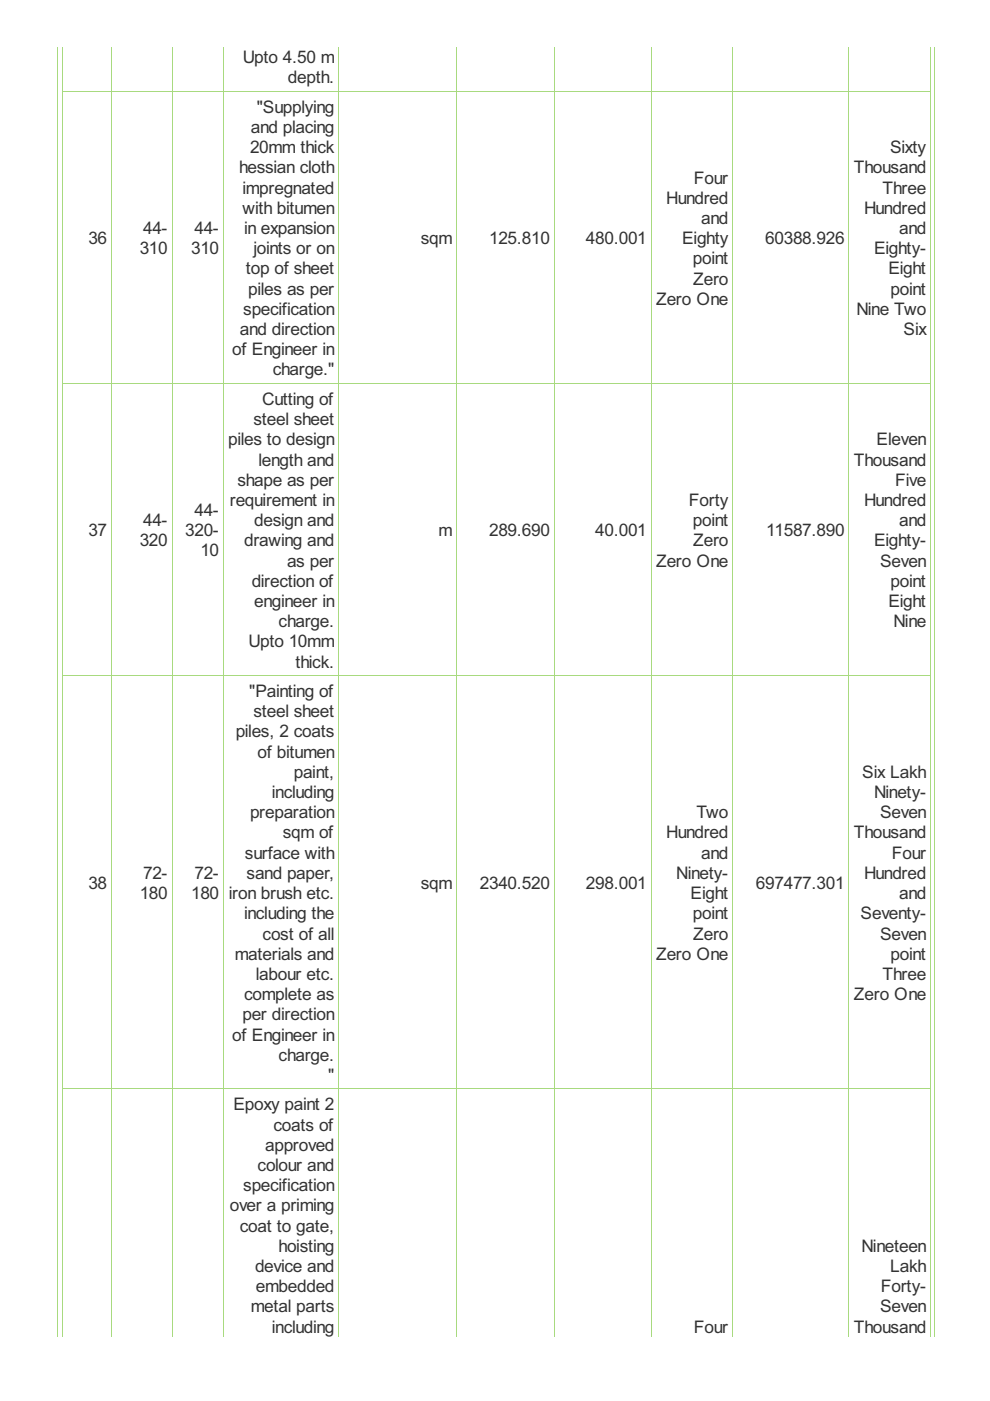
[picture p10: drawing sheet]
<svg xmlns="http://www.w3.org/2000/svg" width="210mm" height="297mm" viewBox="0 0 210 297" stroke-linecap="round" stroke-linejoin="round" font-family="sans-serif">
<defs><g id="words">
<g font-size="4.1" fill="#333">
<text x="51.5" y="13.4">Upto 4.50 m</text>
<text x="61" y="17.7">depth.</text>
<text x="54.4" y="23.9">&quot;Supplying</text>
<text x="53.2" y="28.2">and placing</text>
<text x="53" y="32.5">20mm thick</text>
<text x="188.7" y="32.5">Sixty</text>
<text x="50.7" y="36.8">hessian cloth</text>
<text x="51.4" y="41">impregnated</text>
<text x="147.1" y="38.9">Four</text>
<text x="181" y="36.8">Thousand</text>
<text x="187.1" y="41">Three</text>
<text x="51.4" y="45.3">with bitumen</text>
<text x="141.2" y="43.2">Hundred</text>
<text x="148.7" y="47.5">and</text>
<text x="183.2" y="45.3">Hundred</text>
<text x="18.7" y="51.8">36</text>
<text x="29.6" y="53.9">310</text>
<text x="30.3" y="49.6">44-</text>
<text x="40.5" y="53.9">310</text>
<text x="41.2" y="49.6">44-</text>
<text x="51.8" y="49.6">in expansion</text>
<text x="53.7" y="53.9">joints or on</text>
<text x="89.2" y="51.8">sqm</text>
<text x="103.7" y="51.8">125.810</text>
<text x="124.2" y="51.8">480.001</text>
<text x="144.6" y="51.8">Eighty</text>
<text x="162.2" y="51.8">60388.926</text>
<text x="185.3" y="53.9">Eighty-</text>
<text x="190.6" y="49.6">and</text>
<text x="52.1" y="58.2">top of sheet</text>
<text x="146.9" y="56">point</text>
<text x="188.4" y="58.2">Eight</text>
<text x="52.7" y="62.5">piles as per</text>
<text x="139.1" y="64.6">Zero One</text>
<text x="147" y="60.3">Zero</text>
<text x="188.8" y="62.5">point</text>
<text x="50.9" y="71">and direction</text>
<text x="51.6" y="66.8">specification</text>
<text x="181.6" y="66.8">Nine Two</text>
<text x="191.6" y="71">Six</text>
<text x="49.3" y="75.3">of Engineer in</text>
<text x="57.8" y="79.6">charge.&quot;</text>
<text x="55.6" y="85.9">Cutting of</text>
<text x="48.4" y="94.4">piles to design</text>
<text x="53.7" y="90.1">steel sheet</text>
<text x="185.9" y="94.4">Eleven</text>
<text x="54.8" y="98.7">length and</text>
<text x="181" y="98.7">Thousand</text>
<text x="48.7" y="107.3">requirement in</text>
<text x="50.3" y="103">shape as per</text>
<text x="146.1" y="107.3">Forty</text>
<text x="183.2" y="107.3">Hundred</text>
<text x="189.8" y="103">Five</text>
<text x="18.7" y="113.7">37</text>
<text x="30.3" y="111.6">44-</text>
<text x="39.3" y="113.7">320-</text>
<text x="41.2" y="109.4">44-</text>
<text x="53.9" y="111.6">design and</text>
<text x="93" y="113.7">m</text>
<text x="103.7" y="113.7">289.690</text>
<text x="126.2" y="113.7">40.001</text>
<text x="146.9" y="111.6">point</text>
<text x="162.4" y="113.7">11587.890</text>
<text x="190.6" y="111.6">and</text>
<text x="29.6" y="115.8">320</text>
<text x="42.5" y="118">10</text>
<text x="51.8" y="115.8">drawing and</text>
<text x="147" y="115.8">Zero</text>
<text x="185.3" y="115.8">Eighty-</text>
<text x="53.4" y="124.4">direction of</text>
<text x="60.9" y="120.1">as per</text>
<text x="139.1" y="120.1">Zero One</text>
<text x="186.6" y="120.1">Seven</text>
<text x="188.8" y="124.4">point</text>
<text x="53.9" y="128.7">engineer in</text>
<text x="188.4" y="128.7">Eight</text>
<text x="52.7" y="137.3">Upto 10mm</text>
<text x="59.1" y="133">charge.</text>
<text x="189.4" y="133">Nine</text>
<text x="62.6" y="141.5">thick.</text>
<text x="52.8" y="147.8">&quot;Painting of</text>
<text x="53.7" y="152.1">steel sheet</text>
<text x="50" y="156.4">piles, 2 coats</text>
<text x="54.6" y="160.6">of bitumen</text>
<text x="62.3" y="164.9">paint,</text>
<text x="182.8" y="164.9">Six Lakh</text>
<text x="53" y="173.5">preparation</text>
<text x="57.6" y="169.2">including</text>
<text x="147.7" y="173.5">Two</text>
<text x="185.3" y="169.2">Ninety-</text>
<text x="186.6" y="173.5">Seven</text>
<text x="60" y="177.8">sqm of</text>
<text x="141.2" y="177.8">Hundred</text>
<text x="181" y="177.8">Thousand</text>
<text x="51.9" y="182.1">surface with</text>
<text x="148.7" y="182.1">and</text>
<text x="189.1" y="182.1">Four</text>
<text x="18.7" y="188.5">38</text>
<text x="29.6" y="190.6">180</text>
<text x="30.3" y="186.3">72-</text>
<text x="40.5" y="190.6">180</text>
<text x="41.2" y="186.3">72-</text>
<text x="48.5" y="190.6">iron brush etc.</text>
<text x="52.3" y="186.3">sand paper,</text>
<text x="89.2" y="188.5">sqm</text>
<text x="101.7" y="188.5">2340.520</text>
<text x="124.2" y="188.5">298.001</text>
<text x="143.4" y="186.3">Ninety-</text>
<text x="146.4" y="190.6">Eight</text>
<text x="160.3" y="188.5">697477.301</text>
<text x="183.2" y="186.3">Hundred</text>
<text x="190.6" y="190.6">and</text>
<text x="51.8" y="194.9">including the</text>
<text x="146.9" y="194.9">point</text>
<text x="182.5" y="194.9">Seventy-</text>
<text x="49.8" y="203.5">materials and</text>
<text x="55.7" y="199.2">cost of all</text>
<text x="139.1" y="203.5">Zero One</text>
<text x="147" y="199.2">Zero</text>
<text x="186.6" y="199.2">Seven</text>
<text x="188.8" y="203.5">point</text>
<text x="54.3" y="207.8">labour etc.</text>
<text x="187.1" y="207.8">Three</text>
<text x="51.8" y="212">complete as</text>
<text x="181" y="212">Zero One</text>
<text x="49.3" y="220.6">of Engineer in</text>
<text x="51.4" y="216.3">per direction</text>
<text x="59.1" y="224.9">charge.</text>
<text x="69.6" y="229.2">&quot;</text>
<text x="49.5" y="235.4">Epoxy paint 2</text>
<text x="58" y="239.7">coats of</text>
<text x="56.2" y="244">approved</text>
<text x="54.6" y="248.3">colour and</text>
<text x="48.7" y="256.8">over a priming</text>
<text x="51.6" y="252.6">specification</text>
<text x="50.9" y="261.1">coat to gate,</text>
<text x="54.1" y="269.7">device and</text>
<text x="59.1" y="265.4">hoisting</text>
<text x="182.7" y="265.4">Nineteen</text>
<text x="188.7" y="269.7">Lakh</text>
<text x="54.3" y="274">embedded</text>
<text x="186.8" y="274">Forty-</text>
<text x="53.2" y="278.3">metal parts</text>
<text x="186.6" y="278.3">Seven</text>
<text x="57.6" y="282.5">including</text>
<text x="147.1" y="282.5">Four</text>
<text x="181" y="282.5">Thousand</text>
</g>
</g></defs>
<g fill="none" stroke="#a8da7f" stroke-width=".21">
<path d="M12.2 9.9v273.6M13.2 19.4h184.2M13.3 9.9v273.6M23.6 9.9v273.6M36.5 9.9v273.6M47.4 9.9v273.6M71.8 9.9v273.6M96.8 9.9v273.6M117.5 9.9v273.6M138.1 9.9v273.6M155.4 9.9v273.6M180 9.9v273.6"/>
<path d="M197.3 9.9v273.6M198.2 9.9v273.6M13.2 81.3h184.2M13.2 143.2h184.2M13.2 230.9h184.2"/>
</g>
<use href="#words"/>
</svg>
